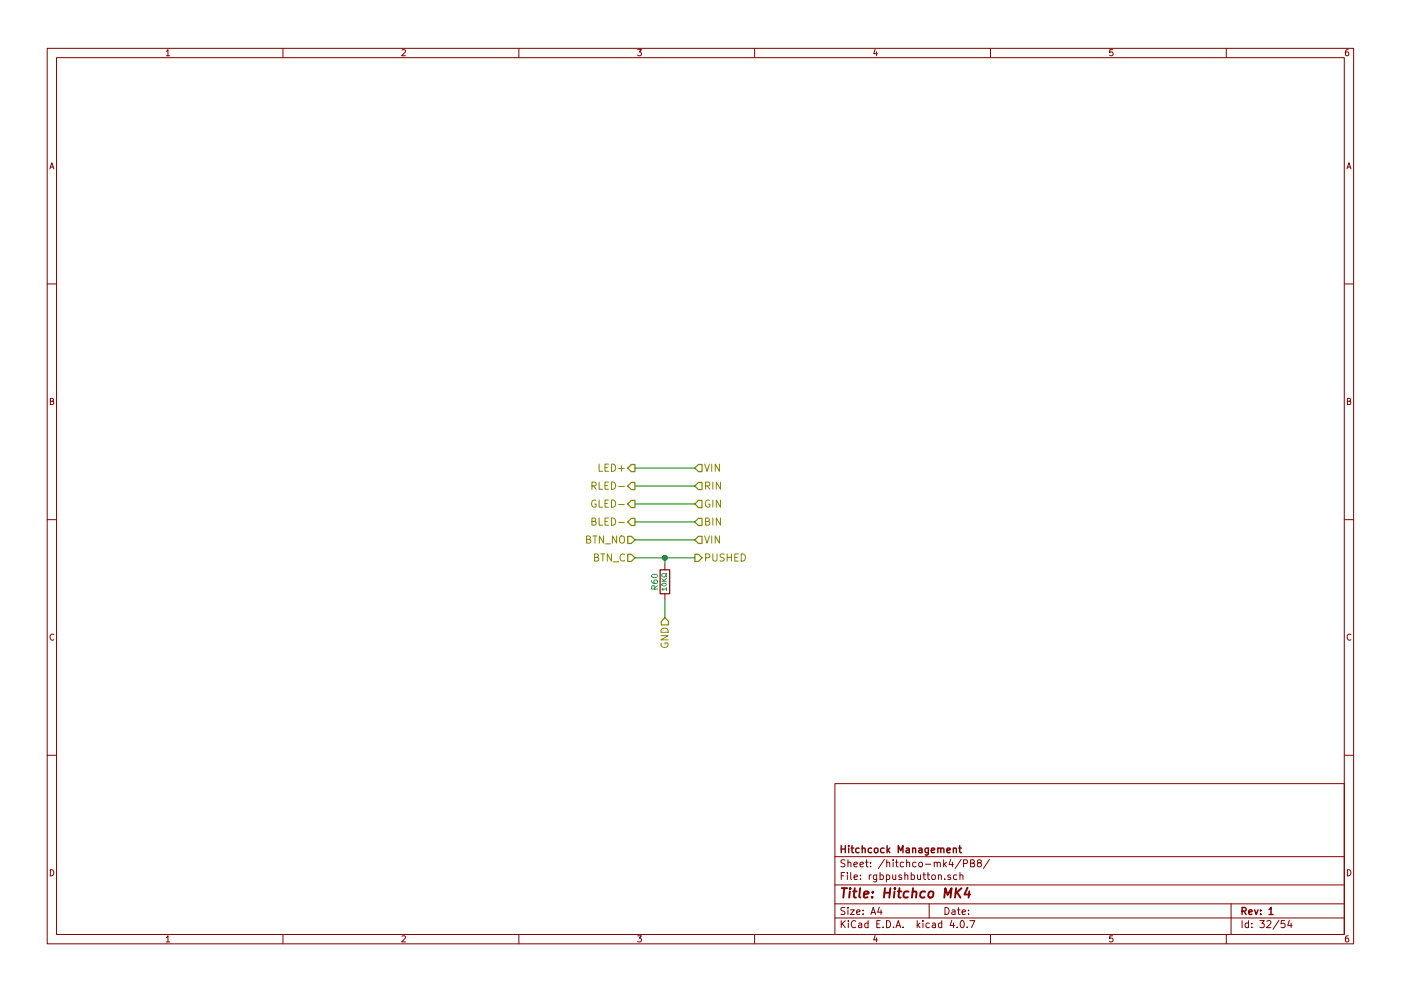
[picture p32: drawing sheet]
<svg xmlns="http://www.w3.org/2000/svg" width="297mm" height="210mm" viewBox="0 0 297 210" stroke-linecap="round" stroke-linejoin="round" font-family="sans-serif">
<g fill="none" stroke="#840000" stroke-width=".21">
<path d="M10 10.3h277v189.9h-277zM12 12.2h273v186.1h-273zM35.3 10.9l.3-.4v1.3M35.3 11.8h.7M60 10.3v1.9M85.2 10.6l.5-.1 .3 .4-.8 .9h.8M110 10.3v1.9M135.2 10.5h.8l-.4 .5 .3 .1 .1 .2-.1 .4-.2 .1-.5-.1M160 10.3v1.9M185.5 10.5l-.3 .9h.8M185.9 11v.8M210 10.3v1.9"/>
<path d="M235.9 10.5h-.6v.6h.6l.1 .5-.3 .2-.4-.1M260 10.3v1.9M285.9 10.5l-.4 .1-.2 .2-.1 .8 .3 .2 .4-.1 .1-.4-.1-.2-.4-.1-.3 .3M10.6 35.8l.4-1.3 .4 1.3M10.7 35.5h.6M285.6 35.8l.4-1.3 .4 1.3M285.7 35.5h.6M10 60.2h2M285 60.2h2M10.7 85.1h.5l.1-.5-.6-.1v1.3h.5l.2-.4-.3-.3M285.7 85.1h.5l.1-.5-.6-.1v1.3h.5l.2-.4-.3-.3M10 110.3h2"/>
<path d="M141 119.6v1.3M285 110.3h2M11.4 134.6a.58 .58 0 0 0-.8 .6 .58 .58 0 0 0 .8 .5M141 126v1.2M286.4 134.6a.58 .58 0 0 0-.8 .6 .58 .58 0 0 0 .8 .5M10 160.2h2M177 166.3h108v32h-108zM285 160.2h2M10.7 184.5a.65 .65 0 0 1 .7 .7 .65 .65 0 0 1-.7 .6zM35.3 198.9l.3-.4v1.3M35.3 199.8h.7M60 198.3v1.9"/>
<path d="M85.2 198.6l.5-.1 .3 .4-.8 .9h.8M110 198.3v1.9M135.2 198.5h.8l-.4 .5 .3 .1 .1 .2-.1 .4-.2 .1-.5-.1M160 198.3v1.9M177 194.8h108M177 191.8h108M177 187.8h108M177 181.8h108M178.4 195.3v1.5M178.4 185.8h.5M178.6 196l.6 .8M179.1 185.1h-.7v1.5"/>
<path d="M179.1 192.6l-.5-.1-.3 .3 .1 .3 .7 .4v.4l-.2 .1-.6-.1M179.1 182.5l-.5-.1-.3 .3 .1 .3 .7 .4v.4l-.2 .1-.6-.1M179.2 195.3l-.8 .9M179.7 185.1v.2M179.7 185.6v1M179.8 192.5v.2M179.8 183.1l.2-.2 .4 .1v.9M179.8 182.4v1.5M179.8 193v1M179.9 195.3v.2M179.9 195.8v1M180.3 193h.8l-.8 1h.8"/>
<path d="M180.4 185.1v1.3l.2 .2M181.1 183.4l.7-.1-.1-.3-.4-.1-.2 .2v.7h.6M181.1 186.1l.7-.1-.1-.3-.4-.1-.2 .2 .1 .7h.5M181.4 195.5a.71 .71 0 0 0-1 .5 .71 .71 0 0 0 .8 .8l.2-.1M181.6 193.5l.7-.1v-.3l-.4-.1-.3 .2 .1 .7h.6M182.1 195.9h.6v.9M182.3 183.4l.8-.1-.1-.3-.4-.1-.3 .2 .1 .7h.6M182.4 186.5v.1M182.4 185.7v.1M182.7 196.2l-.7 .3 .2 .3 .5-.1M183 193.9v.1M183 193.1v.1"/>
<path d="M183.5 182.9h.6M183.7 182.4v1.3l.4 .2M184 195.9l-.4-.1-.3 .3 .1 .6 .2 .1 .4-.1M184 195.3v1.5M184.3 185.6v1M184.6 183.8v.1M184.6 183v.1M184.7 194l.4-1.5 .5 1.5M184.7 185.6l-.4 .3M184.8 193.6h.7M185.5 198.5l-.3 .9h.8M185.9 199v.8"/>
<path d="M185.9 185.6l-.1 1.4-.2 .1-.4-.1M185.9 185.7l-.5-.1-.2 .3v.6l.2 .1 .5-.1M185.9 196h.5M186.4 192.5l-.3 1h.9M186.6 185.7l.4-.1 .3 .3-.1 .6h-.6M186.6 185.1v1.5M186.6 195.3h-.7v1.5h.7M186.8 193v1M187.2 196.7v.1M187.5 182.3l-1.3 2M187.9 185.7l.5-.1 .2 .3-.1 .6h-.6M187.9 185.6v1.5"/>
<path d="M188 195.3a.76 .76 0 0 1 .8 .8 .76 .76 0 0 1-.8 .7zM188 183.1l.2-.2 .4 .1v.9M188 182.4v1.5M189.3 185.6l.1 .9 .3 .1 .2-.1M189.4 182.4v.2M189.4 182.9v1M189.5 196.7v.1M189.9 182.9h.5M189.9 185.6v1M190 196.8l.4-1.5 .6 1.5M190.1 182.4v1.3l.3 .2M190.1 196.4h.7"/>
<path d="M191.1 185.7l-.3-.1-.2 .2v.2l.5 .2v.3h-.5M191.5 196.7v.1M191.6 183l-.5-.1-.2 .3v.6l.2 .1 .5-.1M191.8 185.7l.2-.1 .4 .1 .1 .9M191.8 185.1v1.5M192.2 183.1l.2-.2 .4 .1 .1 .9M192.2 182.4v1.5M193.2 185.7l.4-.1 .3 .3-.1 .6h-.6M193.2 185.1v1.5M194.2 183l-.4-.1-.3 .3 .1 .6 .2 .1 .4-.1M194.5 195.3v1.5M194.5 185.6l.1 .9 .4 .1 .2-.1"/>
<path d="M194.6 196.3l.4 .5M194.9 183.1l.2-.2 .4 .2 .1 .5-.1 .2-.4 .1-.2-.1zM195 195.8l-.5 .6M195.2 185.6v1M195.7 195.3v.2M195.7 195.8v1M195.7 185.6h.5M195.9 185.1v1.3l.3 .2M196.2 183.4h1.2M196.5 185.6h.6M196.7 185.1v1.3l.4 .2M197 191.8v3"/>
<path d="M197 195.9l-.4-.1-.3 .3 .1 .6 .2 .1 .4-.1M197.6 185.7l.2-.1 .4 .1 .1 .6-.1 .2-.4 .1-.2-.1zM197.7 195.9h.6v.9M198.1 183.1l.2-.2 .4 .1v.9M198.1 182.9v1M198.3 196.2l-.7 .3 .2 .3 .5-.1M198.7 183.1l.2-.2 .4 .1 .1 .9M199 185.7l.2-.1 .3 .1 .1 .9M199 185.6v1M199.7 195.9l-.5-.1-.2 .3v.6l.2 .1 .5-.1M199.7 195.3v1.5M200.1 182.4v1.5"/>
<path d="M200.2 183.4l.5 .5M200.3 186.5v.1M200.4 192.5a.76 .76 0 0 1 .8 .8 .76 .76 0 0 1-.8 .7zM200.7 182.9l-.6 .6M201.5 185.7l-.3-.1-.3 .2 .1 .2 .5 .2v.3h-.6M201.6 182.3l-.4 1.1h1M201.8 195.2l-.4 1.1h1M201.9 193.1h.5l.1 .9M201.9 182.9v1M202.2 195.8v1M202.5 193.4l-.7 .3 .2 .3 .5-.1M202.9 185.7l-.5-.1-.2 .3v.6l.2 .1 .5-.1"/>
<path d="M202.9 196.7v.1M203 193h.6M203.2 192.5v1.3l.4 .2M203.5 185.7l.2-.1 .4 .1 .1 .9M203.5 185.1v1.5M203.8 182.3l-1.3 2M203.8 195.4l.1-.1a.8 .8 0 0 1 .6 .8 .8 .8 0 0 1-.6 .7 .97 .97 0 0 1-.1-1.4zM204 193.5l.7-.1-.1-.3-.4-.1-.2 .2 .1 .7h.5M204.3 183.2l.7-.1 .2-.2-.1-.3-.2-.2h-.6v1.5M205.1 196.7v.1M205.4 193.9v.1M205.4 193.1v.1"/>
<path d="M205.6 195.3h1.1l-.7 1.5M205.8 183.1l.7-.1v-.4l-.2-.2h-.5v1.5h.6l.2-.1 .1-.4-.4-.3M207.5 183.1l-.3-.3 .1-.2 .2-.2 .4 .1 .2 .2-.1 .2-.5 .2-.3 .3 .1 .4 .2 .1h.3l.3-.3v-.2l-.3-.3M209.8 182.3l-1.3 2M210 198.3v1.9M235.9 198.5h-.6v.7l.6-.1 .1 .5-.3 .2-.4-.1M260 198.3v1.9M261 191.8v6.5M263.3 195.3v1.5M264.7 195.9l-.4-.1-.3 .3 .1 .6 .2 .1 .4-.1M264.7 195.3v1.5M265.4 196.7v.1"/>
<path d="M265.4 195.9v.1M267.1 195.3h.9l-.5 .6 .5 .1v.7l-.2 .1-.7-.1M268.6 195.5l.6-.2 .3 .5-1 1h1M271.2 195.2l-1.3 2M272.4 195.3h-.7l-.1 .7h.7l.2 .2-.1 .5-.2 .1-.6-.1M273.4 195.2l-.4 1.1h1M273.7 195.8v1M285.7 184.5a.65 .65 0 0 1 .7 .7 .65 .65 0 0 1-.7 .6zM285.9 198.5l-.4 .1-.2 .3-.1 .7 .3 .2 .4-.1 .1-.4-.1-.2-.4-.1-.3 .3"/>
</g>
<g fill="none" stroke="#840000" stroke-width=".3">
<path d="M178.4 179.4v1.5M179.2 179.4v1.5M179.9 179.4v.2M179.9 179.9v1M180.4 179.9h.6M180.6 179.4v1.3l.4 .2M182.8 179.4v1.5M188.1 179.4v1.5M188.7 179.9l-.6 .6M193.5 179.9v1M196.8 179.9v1.4l-.3 .1h-.3M198.8 179.9v1"/>
<path d="M202.1 179.9v1M203.3 179.9h.5M203.5 179.4v1.3l.3 .2M178.4 180.1h.8M182.1 180l-.4-.1-.3 .3 .1 .6 .2 .1 .4-.1M182.8 180.1l.2-.2 .4 .1v.9M184.8 180l-.4-.1-.3 .3v.6l.3 .1 .4-.1M185.4 180.1l.2-.2 .5 .2 .1 .5-.2 .2-.4 .1-.2-.1zM187.4 180l-.4-.1-.3 .3 .1 .6 .2 .1 .4-.1M188.2 180.4l.5 .5M190.4 180.9v-1.5l.6 1.1 .4-1.1v1.5M192.2 180h.5l.1 .9"/>
<path d="M192.8 180.3l-.7 .3 .2 .3 .5-.1M193.5 180.1l.2-.2 .4 .1v.9M194.8 180h.6l.1 .9M195.5 180.3l-.7 .3 .2 .3 .5-.1M196.8 180l-.4-.1-.3 .3 .1 .6 .2 .1 .4-.1M197.5 180.4l.7-.1-.1-.3-.4-.1-.2 .2v.7h.6M198.8 180.1l.2-.2 .4 .1 .1 .9M199.5 180.1l.2-.2 .4 .1v.9M200.8 180.4l.7-.1-.1-.3-.4-.1-.2 .2v.7h.6M202.1 180.1l.2-.2 .4 .1 .1 .9M263.3 193.3l.8-.1 .1-.2-.1-.3-.2-.2h-.6v1.5M263.7 193.3l.5 .7"/>
<path d="M264.8 193.5l.7-.1-.1-.3-.4-.1-.2 .2v.7h.6M266 193l.3 1 .4-1M267.3 193.9v.1M267.3 193.1v.1M269.1 193l.4-.5v1.5M269.1 194h.8"/>
</g>
<g fill="none" stroke="#840000" stroke-width=".41">
<path d="M178.5 188.4h1.1M179 188.4l-.2 2M180.2 189.1l-.2 1.3M180.3 188.4l-.1 .2 .2-.1-.1-.1-.1 .2M180.9 189.1h.7M181.2 188.4l-.2 1.8 .1 .1 .4 .1M182.4 188.4l-.2 1.8 .2 .2M183.2 189.8l.9-.2v-.4l-.6-.1-.3 .3v.9h.7M184.9 190.3v.1M185.1 189.2l-.1 .2-.1-.1 .2-.1-.1 .2M187.5 189.4h1.2M187.6 188.4l-.2 2"/>
<path d="M188.8 188.4l-.3 2M189.7 189.1l-.2 1.3M189.7 188.4v.2l.1-.1-.1-.1v.2M190.3 189.1h.8M190.7 188.4l-.2 1.8 .1 .1 .4 .1M192.6 189.2l-.2-.1a.67 .67 0 0 0-.8 .4v.8l.3 .1 .6-.1M193.5 189.3l.3-.2 .5 .1-.1 1.2M193.6 188.4l-.3 2M196.2 189.2l-.2-.1a.67 .67 0 0 0-.9 .4v.8l.3 .1 .6-.1M197 189.3l.3-.2 .6 .2-.1 .8-.4 .3-.5-.1zM200.2 190.4l.2-2 .5 1.5 .9-1.5-.3 2M202.7 188.4l-.2 2"/>
<path d="M202.9 189.3l.7 1.1M203.9 188.4l-1.3 1.2M205.1 188.3l-.6 1.5h1.2M205.5 189.1l-.1 1.3"/>
</g>
<path d="M140 120.9h2v5.1h-2z" fill="none" stroke="#840000" stroke-width=".25"/>
<path d="M138.2 123.2v.3l.3 .2 .7 .1 .2-.3-.1-.4-.6 .1-.1 .3 .3 .3M138.2 122a.76 .76 0 0 1 1.2 .3 .74 .74 0 0 1-1.2-.2zM138.8 125l-.1-.6-.4-.1-.1 .7h1.2M139.4 124.3l-.6 .4M140.3 123.3h1M140.3 122.8l.6 .5M140.4 123.9a.47 .47 0 0 1 .5-.2 .47 .47 0 0 1 .3 .5 .48 .48 0 0 1-.5 .2 .48 .48 0 0 1-.3-.5zM141.3 125h-1l.3 .3M141.3 121.6v.3l-.7-.3-.3 .3 .2 .4 .3 .1 .5-.3v.3M141.3 124.7v.6M141.3 122.8l-.6 .4" fill="none" stroke="#008484" stroke-width=".21"/>
<g fill="none" stroke="#848400" stroke-width=".21">
<path d="M127 98.5v1.5h.8M128.3 99.2h.5M129 98.5h-.7v1.5h.7M129.6 98.5a.77 .77 0 0 1 .9 .7 .77 .77 0 0 1-.9 .8zM131.2 99.4h1.1M131.7 98.8v1.2M149.4 98.5l.5 1.5 .5-1.5M150.9 98.5v1.5M152.5 98.5v1.5l-.9-1.5v1.5M124.4 114.4h.6l.2-.3-.1-.2-.7-.2v1.5h.6l.3-.2v-.3l-.4-.3M125.5 110.6h.7l.1-.3-.1-.2-.7-.2v1.5h.6l.2-.1 .1-.4-.4-.3M125.5 103.1l.7-.1 .2-.2-.1-.4-.2-.1h-.6v1.5"/>
<path d="M125.7 113.7h.9M125.9 103.1l.5 .7M126.1 118.3l.6-.1 .2-.2-.1-.3-.7-.2v1.5h.5l.3-.1v-.4l-.3-.2M126.1 113.7v1.5M126.3 106.2a.71 .71 0 0 0-.9 .7 .71 .71 0 0 0 .9 .6l.1-.5h-.3M127 109.9v1.5h.8M127 106.1v1.5h.8M127 102.3v1.5h.8M127.4 117.5h.8M127.8 117.5v1.5M128 113.7v1.5l-.9-1.5v1.5M128.3 110.6h.5"/>
<path d="M128.3 106.8h.5M128.3 103h.5M128.3 115.4h1.2M129 109.9h-.7v1.5h.7M129 106.1h-.7v1.5h.7M129 102.3h-.7v1.5h.7M129.6 117.5v1.5l-.8-1.5v1.5M129.6 109.9a.77 .77 0 0 1 .9 .8 .77 .77 0 0 1-.9 .7zM129.6 106.1a.77 .77 0 0 1 .9 .8 .77 .77 0 0 1-.9 .7zM129.6 102.3a.77 .77 0 0 1 .9 .7 .77 .77 0 0 1-.9 .8zM130 119.2h1.2M130.7 113.7v1.5l-.9-1.5v1.5"/>
<path d="M131.2 110.8h1.1M131.2 107h1.1M131.2 103.2h1.1M131.4 113.9a.5 .5 0 0 1 .6-.2 .5 .5 0 0 1 .4 .5l-.1 .8-.3 .2a.53 .53 0 0 1-.6-.5zM132.4 117.7a.72 .72 0 0 0-1 .5 .72 .72 0 0 0 .7 .8l.3-.1M149.4 113.7l.5 1.5 .5-1.5M149.6 118.3h.7l.2-.3-.1-.3-.2-.2h-.6v1.5M149.6 110.6h.7l.1-.3-.1-.2-.7-.2v1.5h.6l.3-.3v-.2l-.4-.3M149.6 103.1l.7-.1 .2-.2-.1-.4-.2-.1h-.6v1.5M150 103.1l.5 .7M150.4 106.2a.71 .71 0 0 0-.9 .7 .71 .71 0 0 0 .9 .6l.1-.5h-.3M150.9 113.7v1.5"/>
<path d="M151.1 117.5v1.3l.3 .2h.3l.3-.2v-1.3M151.1 102.3v1.5M151.1 106.1v1.5M151.1 109.9v1.5M152.5 113.7v1.5l-.9-1.5v1.5M152.8 109.9v1.5l-.9-1.5v1.5M152.8 106.1v1.5l-.9-1.5v1.5M152.8 102.3v1.5l-.9-1.5v1.5M153.5 117.6l-.5-.1-.3 .2v.4l.7 .3 .1 .4-.3 .2h-.5M154.2 117.5v1.5M154.2 118.3h.9M155.1 117.5v1.5"/>
<path d="M155.8 118.3h.5M156.5 117.5h-.7v1.5h.7M157.1 117.5a.77 .77 0 0 1 .9 .8 .77 .77 0 0 1-.9 .7zM140.1 134.9h1.6l-1.6 .9h1.6M140.2 136.5a.71 .71 0 0 0 .7 .9 .71 .71 0 0 0 .7-.9l-.6-.1v.3M140.2 133.6a.81 .81 0 0 1 1-.3 .81 .81 0 0 1 .5 .9h-1.6z"/>
</g>
<g fill="none" stroke="#848400" stroke-width=".25">
<path d="M133.9 98.5h.7v1.6h-.7l-.8-.8zM148.1 98.5h.7v1.6h-.7l-.8-.8zM133.1 113.8h.8l.7 .7-.7 .8h-.8zM133.1 117.6h.8l.7 .8-.7 .7h-.8zM133.9 110h.7v1.5h-.7l-.8-.8zM133.9 106.2h.7v1.5h-.7l-.8-.8zM133.9 102.4h.7v1.5h-.7l-.8-.8zM147.3 117.6h.8l.7 .8-.7 .7h-.8zM148.1 113.8h.7v1.5h-.7l-.8-.8zM148.1 110h.7v1.5h-.7l-.8-.8zM148.1 106.2h.7v1.5h-.7l-.8-.8zM148.1 102.4h.7v1.5h-.7l-.8-.8z"/>
<path d="M141 131.1l.7 .7v.8h-1.5v-.8z"/>
</g>
<path d="M134.6 99.3h12.7M134.6 114.5h12.7M134.6 118.4h12.7M134.6 110.7h12.7M134.6 106.9h12.7M134.6 103.1h12.7M141 118.4v1.2M141 127.2v3.9" fill="none" stroke="#008400" stroke-width=".21"/>
<circle cx="141" cy="118.4" r=".51" fill="#008400" stroke="#008400" stroke-width=".25"/>
</svg>
